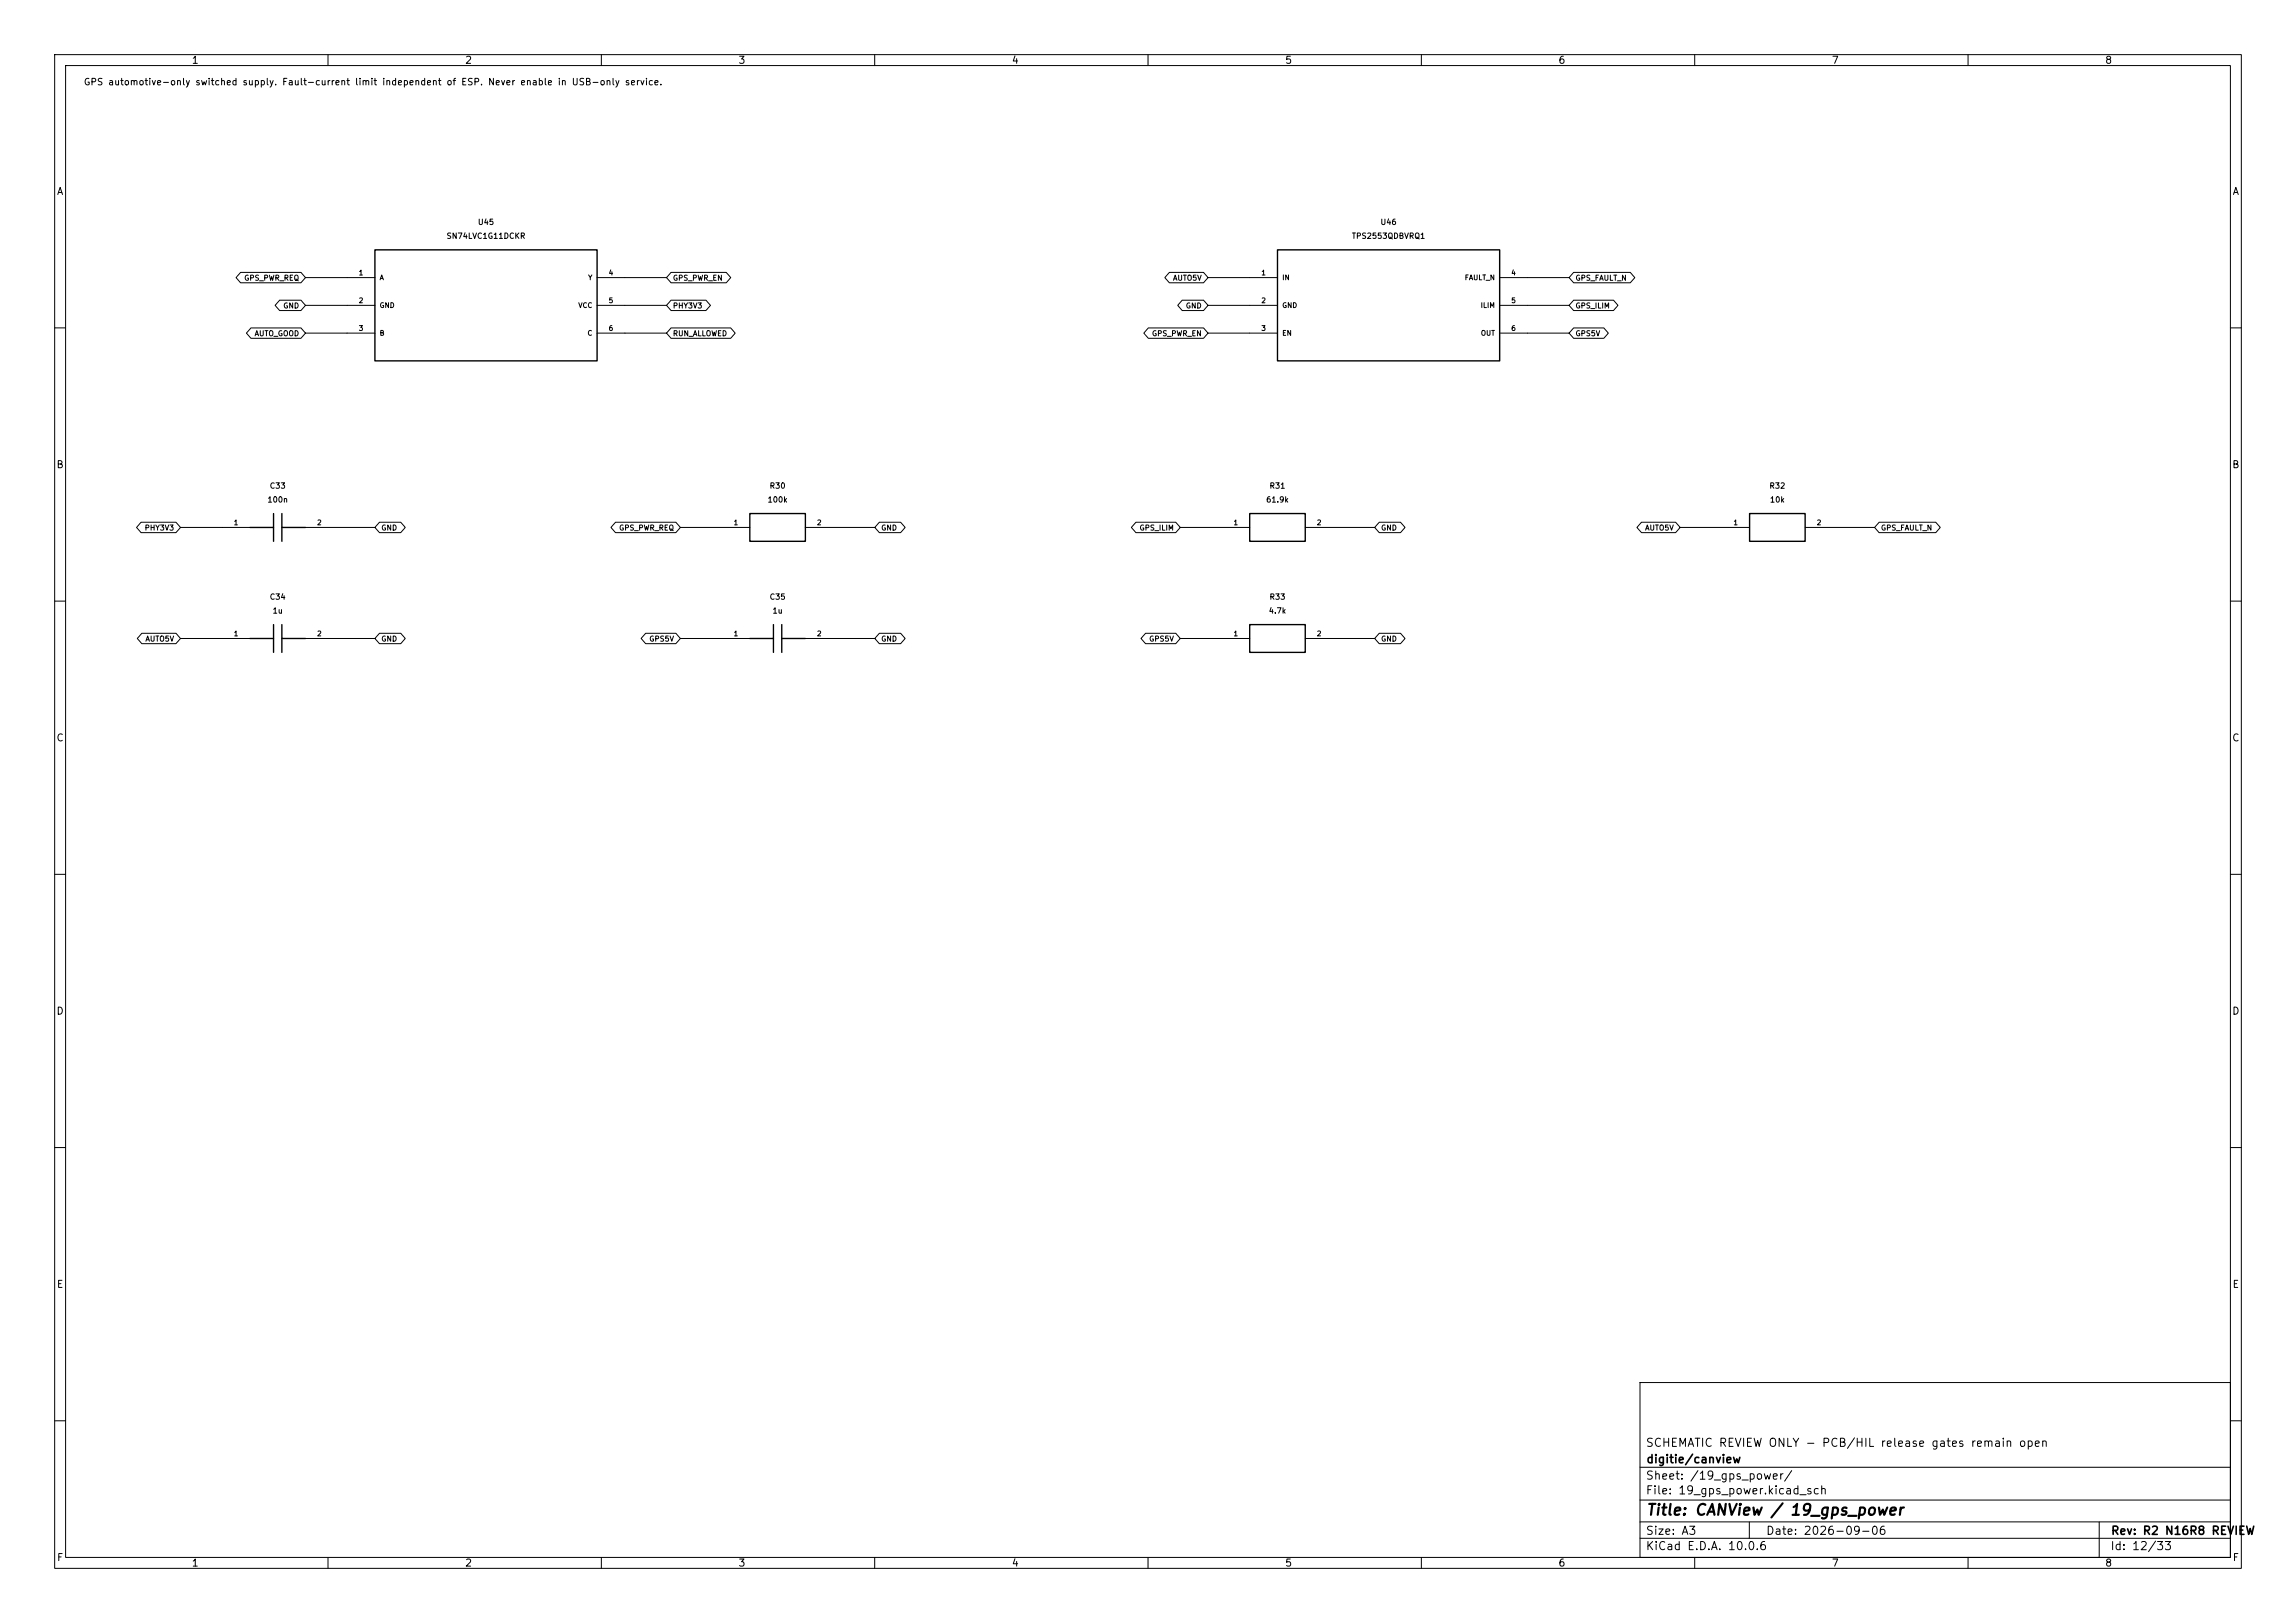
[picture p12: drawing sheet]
<svg xmlns="http://www.w3.org/2000/svg" width="420mm" height="297mm" viewBox="0 0 420 297" stroke-linecap="round" stroke-linejoin="round" font-family="sans-serif">
<defs><g id="words">
<text font-size="2" x="301" y="277.8">Title: CANView / 19_gps_power</text>
<g font-size="1.5">
<text x="300.9" y="265.1">SCHEMATIC REVIEW ONLY - PCB/HIL release gates remain open</text>
<text x="301" y="268.1">digitie/canview</text>
<text x="300.9" y="273.8">File: 19_gps_power.kicad_sch</text>
<text x="300.9" y="271.1">Sheet: /19_gps_power/</text>
<text x="300.9" y="281.2">Size: A3</text>
<text x="322.9" y="281.2">Date: 2026-09-06</text>
<text x="386" y="281.2">Rev: R2 N16R8 REVIEW</text>
<text x="300.9" y="284">KiCad E.D.A. 10.0.6</text>
<text x="385.9" y="284">Id: 12/33</text>
</g>
<g font-size="1.3">
<text x="35" y="12">1</text>
<text x="85" y="12">2</text>
<text x="135" y="12">3</text>
<text x="185" y="12">4</text>
<text x="235" y="12">5</text>
<text x="285" y="12">6</text>
<text x="335" y="12">7</text>
<text x="385" y="12">8</text>
<text x="10.3" y="36">A</text>
<text x="408.3" y="36">A</text>
<text x="10.2" y="86">B</text>
<text x="408.2" y="86">B</text>
<text x="10.2" y="136">C</text>
<text x="408.2" y="136">C</text>
<text x="10.2" y="186">D</text>
<text x="408.2" y="186">D</text>
<text x="10.3" y="236">E</text>
<text x="408.3" y="236">E</text>
<text x="10.3" y="286">F</text>
<text x="35" y="287">1</text>
<text x="85" y="287">2</text>
<text x="135" y="287">3</text>
<text x="185" y="287">4</text>
<text x="235" y="287">5</text>
<text x="285" y="287">6</text>
<text x="335" y="287">7</text>
<text x="385" y="287">8</text>
<text x="408.3" y="286">F</text>
</g>
<text font-size="1.2" x="15.2" y="15.9">GPS automotive-only switched supply. Fault-current limit independent of ESP. Never enable in USB-only service.</text>
<g font-size="1">
<text x="87.3" y="41.4">U45</text>
<text x="252.4" y="41.4">U46</text>
<text x="81.6" y="43.9">SN74LVC1G11DCKR</text>
<text x="247.2" y="43.9">TPS2553QDBVRQ1</text>
<text x="44.6" y="51.6">GPS_PWR_REQ</text>
<text x="123" y="51.6">GPS_PWR_EN</text>
<text x="214.5" y="51.6">AUTO5V</text>
<text x="288.1" y="51.6">GPS_FAULT_N</text>
<text x="51.7" y="56.7">GND</text>
<text x="123" y="56.7">PHY3V3</text>
<text x="216.8" y="56.7">GND</text>
<text x="288.1" y="56.7">GPS_ILIM</text>
<text x="46.5" y="61.7">AUTO_GOOD</text>
<text x="123" y="61.7">RUN_ALLOWED</text>
<text x="210.6" y="61.7">GPS_PWR_EN</text>
<text x="288.1" y="61.7">GPS5V</text>
<text x="49.2" y="89.7">C33</text>
<text x="140.7" y="89.7">R30</text>
<text x="232.1" y="89.7">R31</text>
<text x="323.6" y="89.7">R32</text>
<text x="48.8" y="92.2">100n</text>
<text x="140.3" y="92.2">100k</text>
<text x="231.5" y="92.2">61.9k</text>
<text x="323.7" y="92.2">10k</text>
<text x="26.4" y="97.3">PHY3V3</text>
<text x="69.7" y="97.3">GND</text>
<text x="113.2" y="97.3">GPS_PWR_REQ</text>
<text x="161.1" y="97.3">GND</text>
<text x="208.3" y="97.3">GPS_ILIM</text>
<text x="252.5" y="97.3">GND</text>
<text x="300.8" y="97.3">AUTO5V</text>
<text x="344" y="97.3">GPS_FAULT_N</text>
<text x="49.2" y="110">C34</text>
<text x="49.8" y="112.5">1u</text>
<text x="140.7" y="110">C35</text>
<text x="141.2" y="112.5">1u</text>
<text x="232" y="112.5">4.7k</text>
<text x="232.1" y="110">R33</text>
<text x="26.5" y="117.6">AUTO5V</text>
<text x="69.7" y="117.6">GND</text>
<text x="118.7" y="117.6">GPS5V</text>
<text x="161.1" y="117.6">GND</text>
<text x="210.1" y="117.6">GPS5V</text>
<text x="252.5" y="117.6">GND</text>
</g>
<g font-size=".9">
<text x="65.5" y="50.6">1</text>
<text x="69.4" y="51.5">A</text>
<text x="107.5" y="51.5">Y</text>
<text x="111.2" y="50.6">4</text>
<text x="230.6" y="50.6">1</text>
<text x="234.5" y="51.5">IN</text>
<text x="267.8" y="51.5">FAULT_N</text>
<text x="276.3" y="50.6">4</text>
<text x="65.5" y="55.7">2</text>
<text x="69.4" y="56.6">GND</text>
<text x="105.7" y="56.6">VCC</text>
<text x="111.2" y="55.7">5</text>
<text x="230.6" y="55.7">2</text>
<text x="234.5" y="56.6">GND</text>
<text x="270.8" y="56.6">ILIM</text>
<text x="276.3" y="55.7">5</text>
<text x="65.5" y="60.8">3</text>
<text x="69.4" y="61.6">B</text>
<text x="107.4" y="61.6">C</text>
<text x="111.2" y="60.8">6</text>
<text x="230.6" y="60.8">3</text>
<text x="234.5" y="61.6">EN</text>
<text x="270.8" y="61.6">OUT</text>
<text x="276.3" y="60.8">6</text>
<text x="42.7" y="96.3">1</text>
<text x="57.9" y="96.3">2</text>
<text x="134.1" y="96.3">1</text>
<text x="149.3" y="96.3">2</text>
<text x="225.5" y="96.3">1</text>
<text x="240.8" y="96.3">2</text>
<text x="317" y="96.3">1</text>
<text x="332.2" y="96.3">2</text>
<text x="42.7" y="116.6">1</text>
<text x="57.9" y="116.6">2</text>
<text x="134.1" y="116.6">1</text>
<text x="149.3" y="116.6">2</text>
<text x="225.5" y="116.6">1</text>
<text x="240.8" y="116.6">2</text>
</g>
</g></defs>
<g fill="none" stroke="#000" stroke-width=".18">
<path d="M10 10h400v277h-400zM12 12h396v273h-396zM60 10v2M110 10v2M160 10v2M210 10v2M260 10v2M310 10v2M360 10v2M44 49.8h11l.9 1-.9 1h-11l-.8-1zM51.2 54.9h3.8l.9 1-.9 .9h-3.8l-.9-.9zM55.9 50.8h12.7"/>
<path d="M55.9 55.9h12.7M109.2 50.8h12.7M109.2 55.9h12.7M122.8 49.8h10l.9 1-.9 1h-10l-.9-1zM122.8 54.9h6.3l.9 1-.9 .9h-6.3l-.9-.9zM213.9 49.8h6.2l.9 1-.9 1h-6.2l-.8-1zM216.3 54.9h3.8l.9 1-.9 .9h-3.8l-.9-.9zM221 50.8h12.7M221 55.9h12.7M274.3 50.8h12.7M274.3 55.9h12.7M287.9 49.8h10.3l.8 1-.8 1h-10.3l-.9-1z"/>
<path d="M287.9 54.9h7.2l.9 1-.9 .9h-7.2l-.9-.9zM10 60h2M45.9 60h9.1l.9 1-.9 .9h-9.1l-.8-.9zM55.9 61h12.7M109.2 61h12.7M122.8 60h10.9l.8 1-.8 .9h-10.9l-.9-.9zM210.1 60h10l.9 1-.9 .9h-10l-.9-.9zM221 61h12.7M274.3 61h12.7M287.9 60h5.5l.8 1-.8 .9h-5.5l-.9-.9zM408 60h2M25.8 95.6h6.4l.8 .9-.8 1h-6.4l-.8-1z"/>
<path d="M33 96.5h12.7M55.9 96.5h12.7M69.4 95.6h3.9l.8 .9-.8 1h-3.9l-.8-1zM112.6 95.6h11l.9 .9-.9 1h-11l-.8-1zM124.5 96.5h12.7M147.3 96.5h12.7M160.9 95.6h3.8l.9 .9-.9 1h-3.8l-.9-1zM207.8 95.6h7.3l.8 .9-.8 1h-7.3l-.8-1zM215.9 96.5h12.7M238.8 96.5h12.7M252.3 95.6h3.9l.8 .9-.8 1h-3.9l-.8-1zM300.3 95.6h6.2l.8 .9-.8 1h-6.2l-.9-1z"/>
<path d="M307.3 96.5h12.7M330.2 96.5h12.7M343.7 95.6h10.4l.8 .9-.8 1h-10.4l-.8-1zM10 110h2M25.9 115.9h6.3l.8 .9-.8 1h-6.3l-.8-1zM33 116.8h12.7M55.9 116.8h12.7M69.4 115.9h3.9l.8 .9-.8 1h-3.9l-.8-1zM118.1 115.9h5.5l.9 .9-.9 1h-5.5l-.8-1zM124.5 116.8h12.7M147.3 116.8h12.7M160.9 115.9h3.8l.9 .9-.9 1h-3.8l-.9-1z"/>
<path d="M209.5 115.9h5.6l.8 .9-.8 1h-5.6l-.8-1zM215.9 116.8h12.7M238.8 116.8h12.7M252.3 115.9h3.9l.8 .9-.8 1h-3.9l-.8-1zM408 110h2M10 160h2M408 160h2M10 210h2M408 210h2M300 253h108v32h-108zM10 260h2M300 278.5h108"/>
<path d="M300 274.5h108M300 268.5h108M320 278.5v3M384 278.5v6.5M408 260h2M60 285v2M110 285v2M160 285v2M210 285v2M260 285v2M300 281.5h108M310 285v2"/>
<path d="M360 285v2"/>
</g>
<g fill="none" stroke="#000" stroke-width=".25">
<path d="M68.6 45.7h40.6v20.3h-40.6zM233.7 45.7h40.6v20.3h-40.6zM45.7 96.5h4.3M50 94v5.1M51.6 96.5h4.3M51.6 94v5.1M137.2 94h10.1v5.1h-10.1zM228.6 94h10.2v5.1h-10.2zM320 94h10.2v5.1h-10.2zM45.7 116.8h4.3M50 114.3v5.1M51.6 114.3v5.1"/>
<path d="M51.6 116.8h4.3M137.2 116.8h4.3M141.5 114.3v5.1M143 116.8h4.3M143 114.3v5.1M228.6 114.3h10.2v5.1h-10.2z"/>
</g>
<use href="#words"/>
</svg>
